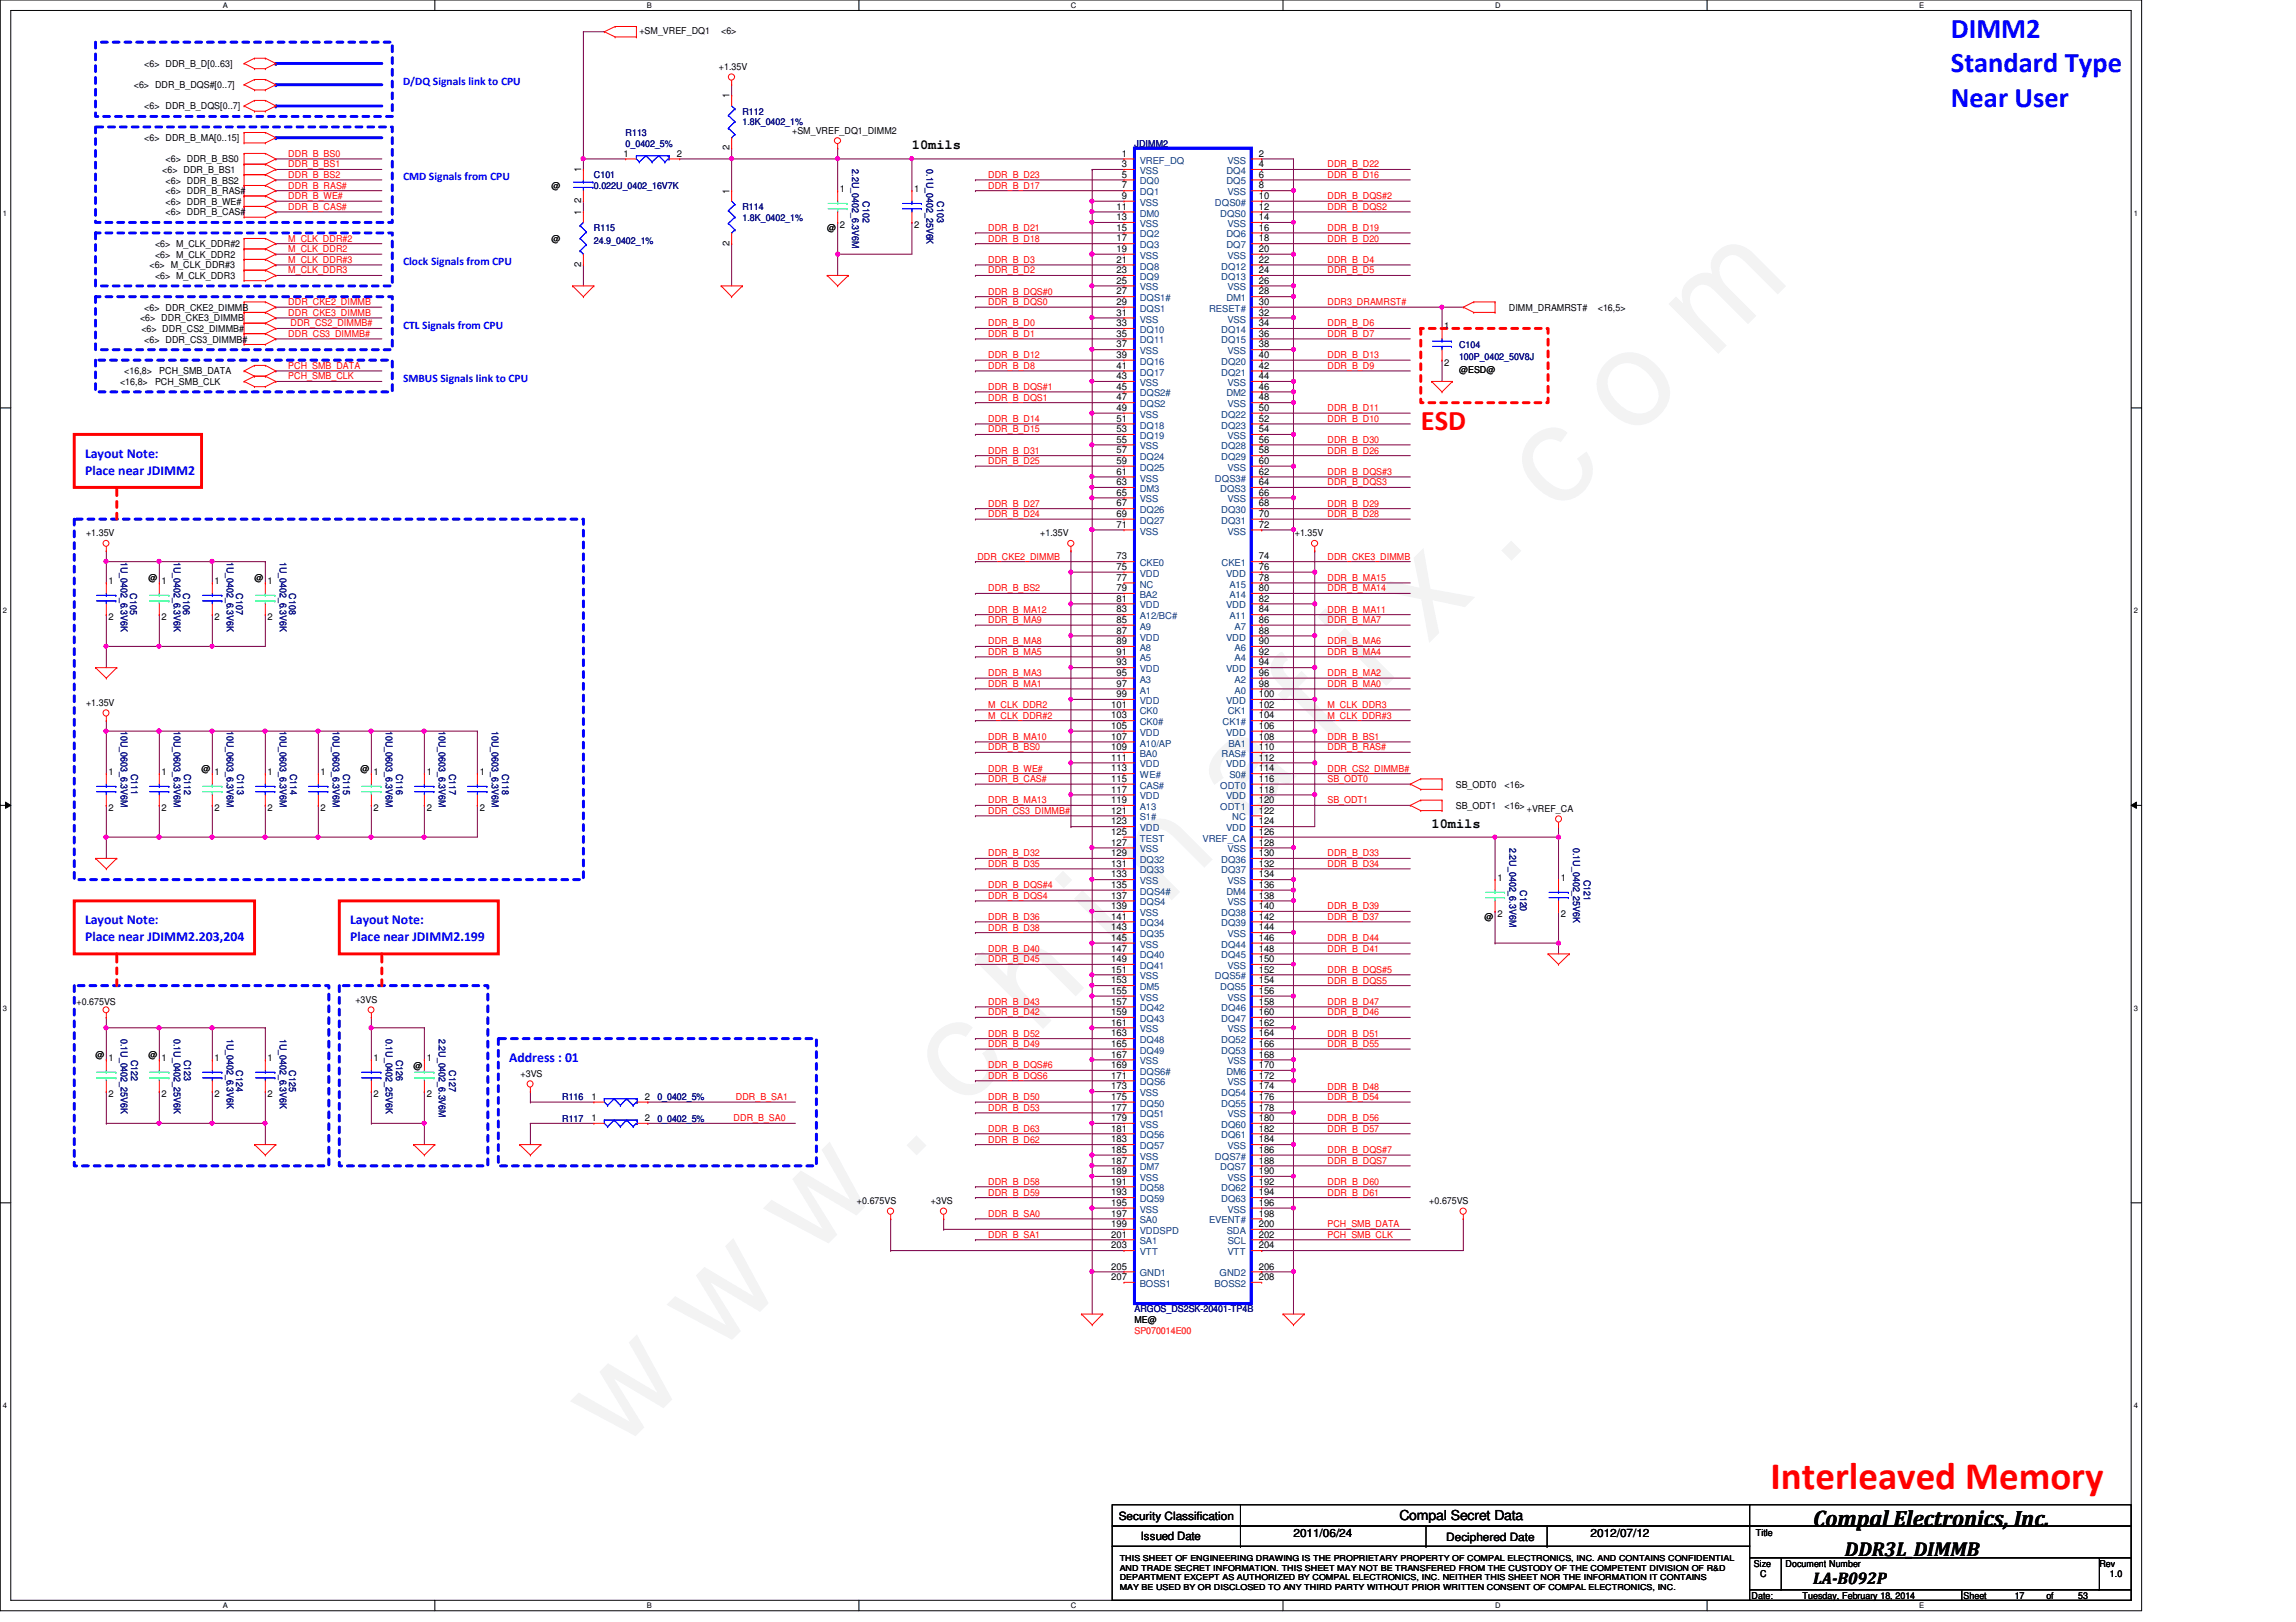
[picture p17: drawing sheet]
<svg xmlns="http://www.w3.org/2000/svg" width="297mm" height="210mm" viewBox="0 0 297 210" stroke-linecap="round" stroke-linejoin="round" font-family="sans-serif">
<defs><g id="words">
<text font-size="17.6" fill="#f0f" x="80.1" y="188" transform="rotate(-45 80.1 188)">w w w . c h i n a f i x . c o m</text>
<text font-size="5" fill="#f00" x="229.1" y="192.7">Interleaved Memory</text>
<g font-size="3.7" fill="#00f">
<text x="252.4" y="4.9">DIMM2</text>
<text x="252.4" y="9.4">Standard Type</text>
<text x="252.4" y="13.8">Near User</text>
</g>
<text font-size="3.7" fill="#f00" x="183.8" y="55.6">ESD</text>
<text font-size="2.9" x="234.6" y="197.5">Compal Electronics, Inc.</text>
<text font-size="2.6" x="238.7" y="201.3">DDR3L_DIMMB</text>
<text font-size="2.2" x="234.6" y="205">LA-B092P</text>
<g font-size="1.8">
<text x="118" y="19.3">10mils</text>
<text x="185.2" y="107.1">10mils</text>
<text x="181.1" y="196.8">Compal Secret Data</text>
</g>
<g font-size="1.8" fill="#00f">
<text x="11" y="59.3">Layout Note:</text>
<text x="11" y="61.4">Place near JDIMM2</text>
<text x="11" y="119.6">Layout Note:</text>
<text x="45.3" y="119.6">Layout Note:</text>
<text x="11" y="121.8">Place near JDIMM2.203,204</text>
<text x="45.3" y="121.8">Place near JDIMM2.199</text>
<text x="65.9" y="137.5">Address : 01</text>
</g>
<g font-size="1.5" fill="#00f">
<text x="52.2" y="11">D/DQ Signals link to CPU</text>
<text x="52.2" y="23.3">CMD Signals from CPU</text>
<text x="52.2" y="34.3">Clock Signals from CPU</text>
<text x="52.2" y="42.5">CTL Signals from CPU</text>
<text x="52.2" y="49.4">SMBUS Signals link to CPU</text>
</g>
<g font-size="1.5">
<text x="144.7" y="196.6">Security Classification</text>
<text x="147.6" y="199.3">Issued Date</text>
<text x="167.3" y="198.8">2011/06/24</text>
<text x="187.1" y="199.4">Deciphered Date</text>
<text x="205.8" y="198.8">2012/07/12</text>
</g>
<g font-size="1.2">
<text x="82.7" y="4.4">+SM_VREF_DQ1</text>
<text x="93.3" y="4.4">&lt;6&gt;</text>
<text x="17.3" y="11.4">&lt;6&gt; DDR_B_DQS#[0..7]</text>
<text x="18.7" y="8.7">&lt;6&gt; DDR_B_D[0..63]</text>
<text x="93" y="9.1">+1.35V</text>
<text x="18.7" y="14.1">&lt;6&gt; DDR_B_DQS[0..7]</text>
<text x="94.4" y="12.7" transform="rotate(-90 94.4 12.7)">1</text>
<text x="102.5" y="17.3">+SM_VREF_DQ1_DIMM2</text>
<text x="18.7" y="18.3">&lt;6&gt; DDR_B_MA[0..15]</text>
<text x="21" y="22.4">&lt;6&gt; DDR_B_BS1</text>
<text x="21.4" y="23.7">&lt;6&gt; DDR_B_BS2</text>
<text x="21.4" y="21">&lt;6&gt; DDR_B_BS0</text>
<text x="75.2" y="22.3" transform="rotate(-90 75.2 22.3)">1</text>
<text x="80.7" y="20.3">1</text>
<text x="87.5" y="20.3">2</text>
<text x="94.4" y="19.5" transform="rotate(-90 94.4 19.5)">2</text>
<text x="145.1" y="20.3">1</text>
<text x="145.1" y="21.6">3</text>
<text x="145.1" y="23">5</text>
<text x="162.9" y="20.3">2</text>
<text x="162.9" y="21.6">4</text>
<text x="162.9" y="23">6</text>
<text x="21.4" y="27.9">&lt;6&gt; DDR_B_CAS#</text>
<text x="21.4" y="26.5">&lt;6&gt; DDR_B_WE#</text>
<text x="21.4" y="25.1">&lt;6&gt; DDR_B_RAS#</text>
<text x="71.3" y="24.4">@</text>
<text x="75.2" y="27.8" transform="rotate(-90 75.2 27.8)">1</text>
<text x="75.2" y="26.3" transform="rotate(-90 75.2 26.3)">2</text>
<text x="94.4" y="25.1" transform="rotate(-90 94.4 25.1)">1</text>
<text x="107" y="29.9">@</text>
<text x="108.7" y="24.8">1</text>
<text x="108.7" y="29.5">2</text>
<text x="118.3" y="24.8">1</text>
<text x="118.3" y="29.5">2</text>
<text x="144.4" y="27.1">11</text>
<text x="144.4" y="28.5">13</text>
<text x="144.4" y="29.8">15</text>
<text x="145.1" y="24.4">7</text>
<text x="145.1" y="25.7">9</text>
<text x="162.9" y="24.4">8</text>
<text x="162.9" y="25.7">10</text>
<text x="162.9" y="27.1">12</text>
<text x="162.9" y="28.5">14</text>
<text x="162.9" y="29.8">16</text>
<text x="19.3" y="34.7">&lt;6&gt; M_CLK_DDR#3</text>
<text x="20.1" y="33.4">&lt;6&gt; M_CLK_DDR2</text>
<text x="20.1" y="32">&lt;6&gt; M_CLK_DDR#2</text>
<text x="71.3" y="31.3">@</text>
<text x="75.2" y="34.5" transform="rotate(-90 75.2 34.5)">2</text>
<text x="94.4" y="31.8" transform="rotate(-90 94.4 31.8)">2</text>
<text x="144.4" y="31.2">17</text>
<text x="144.4" y="32.6">19</text>
<text x="144.4" y="34">21</text>
<text x="144.4" y="35.3">23</text>
<text x="162.9" y="31.2">18</text>
<text x="162.9" y="32.6">20</text>
<text x="162.9" y="34">22</text>
<text x="162.9" y="35.3">24</text>
<text x="18.1" y="41.6">&lt;6&gt; DDR_CKE3_DIMMB</text>
<text x="18.7" y="40.2">&lt;6&gt; DDR_CKE2_DIMMB</text>
<text x="20.1" y="36.1">&lt;6&gt; M_CLK_DDR3</text>
<text x="144.4" y="36.7">25</text>
<text x="144.4" y="38.1">27</text>
<text x="144.4" y="39.5">29</text>
<text x="144.4" y="40.9">31</text>
<text x="162.9" y="36.7">26</text>
<text x="162.9" y="38.1">28</text>
<text x="162.9" y="39.5">30</text>
<text x="162.9" y="40.9">32</text>
<text x="195.2" y="40.2">DIMM_DRAMRST#</text>
<text x="206.7" y="40.2">&lt;16,5&gt;</text>
<text x="18.3" y="43">&lt;6&gt; DDR_CS2_DIMMB#</text>
<text x="18.7" y="44.3">&lt;6&gt; DDR_CS3_DIMMB#</text>
<text x="144.4" y="42.2">33</text>
<text x="144.4" y="43.6">35</text>
<text x="144.4" y="45">37</text>
<text x="144.4" y="46.3">39</text>
<text x="144.4" y="47.7">41</text>
<text x="162.9" y="42.2">34</text>
<text x="162.9" y="43.6">36</text>
<text x="162.9" y="45">38</text>
<text x="162.9" y="46.3">40</text>
<text x="162.9" y="47.7">42</text>
<text x="186.9" y="42.6">1</text>
<text x="186.9" y="47.4">2</text>
<text x="15.5" y="49.8">&lt;16,8&gt;</text>
<text x="16.1" y="48.4">&lt;16,8&gt;</text>
<text x="20.1" y="49.8">PCH_SMB_CLK</text>
<text x="20.6" y="48.4">PCH_SMB_DATA</text>
<text x="144.4" y="49.1">43</text>
<text x="144.4" y="50.4">45</text>
<text x="144.4" y="51.8">47</text>
<text x="144.4" y="53.2">49</text>
<text x="162.9" y="49.1">44</text>
<text x="162.9" y="50.4">46</text>
<text x="162.9" y="51.8">48</text>
<text x="162.9" y="53.2">50</text>
<text x="188.8" y="48.3">@ESD@</text>
<text x="144.4" y="54.6">51</text>
<text x="144.4" y="55.9">53</text>
<text x="144.4" y="57.3">55</text>
<text x="144.4" y="58.7">57</text>
<text x="162.9" y="54.6">52</text>
<text x="162.9" y="55.9">54</text>
<text x="162.9" y="57.3">56</text>
<text x="162.9" y="58.7">58</text>
<text x="144.4" y="60">59</text>
<text x="144.4" y="61.4">61</text>
<text x="144.4" y="62.8">63</text>
<text x="144.4" y="64.1">65</text>
<text x="144.4" y="65.5">67</text>
<text x="162.9" y="60">60</text>
<text x="162.9" y="61.4">62</text>
<text x="162.9" y="62.8">64</text>
<text x="162.9" y="64.1">66</text>
<text x="162.9" y="65.5">68</text>
<text x="11.1" y="69.4">+1.35V</text>
<text x="134.6" y="69.4">+1.35V</text>
<text x="144.4" y="66.9">69</text>
<text x="144.4" y="68.3">71</text>
<text x="162.9" y="66.9">70</text>
<text x="162.9" y="68.3">72</text>
<text x="167.5" y="69.4">+1.35V</text>
<text x="14.1" y="75.6">1</text>
<text x="19.2" y="75.2">@</text>
<text x="20.9" y="75.6">1</text>
<text x="27.8" y="75.6">1</text>
<text x="32.9" y="75.2">@</text>
<text x="34.6" y="75.6">1</text>
<text x="144.4" y="72.4">73</text>
<text x="144.4" y="73.7">75</text>
<text x="144.4" y="75.1">77</text>
<text x="144.4" y="76.5">79</text>
<text x="144.4" y="77.9">81</text>
<text x="162.9" y="72.4">74</text>
<text x="162.9" y="73.7">76</text>
<text x="162.9" y="75.1">78</text>
<text x="162.9" y="76.5">80</text>
<text x="162.9" y="77.9">82</text>
<text x="14.1" y="80.3">2</text>
<text x="20.9" y="80.3">2</text>
<text x="27.8" y="80.3">2</text>
<text x="34.6" y="80.3">2</text>
<text x="144.4" y="79.2">83</text>
<text x="144.4" y="80.6">85</text>
<text x="144.4" y="82">87</text>
<text x="144.4" y="83.4">89</text>
<text x="162.9" y="79.2">84</text>
<text x="162.9" y="80.6">86</text>
<text x="162.9" y="82">88</text>
<text x="162.9" y="83.4">90</text>
<text x="144.4" y="84.7">91</text>
<text x="144.4" y="86.1">93</text>
<text x="144.4" y="87.5">95</text>
<text x="144.4" y="88.9">97</text>
<text x="162.9" y="84.7">92</text>
<text x="162.9" y="86.1">94</text>
<text x="162.9" y="87.5">96</text>
<text x="162.9" y="88.9">98</text>
<text x="11.1" y="91.4">+1.35V</text>
<text x="143.8" y="91.6">101</text>
<text x="143.8" y="93">103</text>
<text x="143.8" y="94.3">105</text>
<text x="143.8" y="95.7">107</text>
<text x="144.4" y="90.2">99</text>
<text x="162.9" y="90.2">100</text>
<text x="162.9" y="91.6">102</text>
<text x="162.9" y="93">104</text>
<text x="162.9" y="94.3">106</text>
<text x="162.9" y="95.7">108</text>
<text x="14.1" y="100.2">1</text>
<text x="20.9" y="100.2">1</text>
<text x="26.1" y="99.9">@</text>
<text x="27.8" y="100.2">1</text>
<text x="34.6" y="100.2">1</text>
<text x="41.5" y="100.2">1</text>
<text x="46.6" y="99.9">@</text>
<text x="48.3" y="100.2">1</text>
<text x="55.2" y="100.2">1</text>
<text x="62.1" y="100.2">1</text>
<text x="143.8" y="97.1">109</text>
<text x="143.8" y="98.4">111</text>
<text x="143.8" y="99.8">113</text>
<text x="143.8" y="101.2">115</text>
<text x="162.9" y="97.1">110</text>
<text x="162.9" y="98.4">112</text>
<text x="162.9" y="99.8">114</text>
<text x="162.9" y="101.2">116</text>
<text x="188.3" y="101.9">SB_ODT0</text>
<text x="194.6" y="101.9">&lt;16&gt;</text>
<text x="14.1" y="105">2</text>
<text x="20.9" y="105">2</text>
<text x="27.8" y="105">2</text>
<text x="34.6" y="105">2</text>
<text x="41.5" y="105">2</text>
<text x="48.3" y="105">2</text>
<text x="55.2" y="105">2</text>
<text x="62.1" y="105">2</text>
<text x="143.8" y="102.6">117</text>
<text x="143.8" y="103.9">119</text>
<text x="143.8" y="105.3">121</text>
<text x="143.8" y="106.7">123</text>
<text x="162.9" y="102.6">118</text>
<text x="162.9" y="103.9">120</text>
<text x="162.9" y="105.3">122</text>
<text x="162.9" y="106.7">124</text>
<text x="188.3" y="104.7">SB_ODT1</text>
<text x="194.6" y="104.7">&lt;16&gt;</text>
<text x="197.5" y="105.1">+VREF_CA</text>
<text x="143.8" y="108">125</text>
<text x="143.8" y="109.4">127</text>
<text x="143.8" y="110.8">129</text>
<text x="143.8" y="112.1">131</text>
<text x="143.8" y="113.5">133</text>
<text x="162.9" y="108">126</text>
<text x="162.9" y="109.4">128</text>
<text x="162.9" y="110.8">130</text>
<text x="162.9" y="112.1">132</text>
<text x="162.9" y="113.5">134</text>
<text x="193.7" y="114">1</text>
<text x="201.9" y="114">1</text>
<text x="143.8" y="114.9">135</text>
<text x="143.8" y="116.3">137</text>
<text x="143.8" y="117.6">139</text>
<text x="143.8" y="119">141</text>
<text x="162.9" y="114.9">136</text>
<text x="162.9" y="116.3">138</text>
<text x="162.9" y="117.6">140</text>
<text x="162.9" y="119">142</text>
<text x="192.1" y="119.1">@</text>
<text x="193.7" y="118.7">2</text>
<text x="201.9" y="118.7">2</text>
<text x="143.8" y="120.4">143</text>
<text x="143.8" y="121.8">145</text>
<text x="143.8" y="123.1">147</text>
<text x="143.8" y="124.5">149</text>
<text x="143.8" y="125.9">151</text>
<text x="162.9" y="120.4">144</text>
<text x="162.9" y="121.8">146</text>
<text x="162.9" y="123.1">148</text>
<text x="162.9" y="124.5">150</text>
<text x="162.9" y="125.9">152</text>
<text x="9.9" y="130">+0.675VS</text>
<text x="46" y="129.8">+3VS</text>
<text x="143.8" y="127.3">153</text>
<text x="143.8" y="128.6">155</text>
<text x="143.8" y="130">157</text>
<text x="143.8" y="131.4">159</text>
<text x="162.9" y="127.3">154</text>
<text x="162.9" y="128.6">156</text>
<text x="162.9" y="130">158</text>
<text x="162.9" y="131.4">160</text>
<text x="12.4" y="136.9">@</text>
<text x="14.1" y="137.3">1</text>
<text x="19.2" y="136.9">@</text>
<text x="20.9" y="137.3">1</text>
<text x="27.8" y="137.3">1</text>
<text x="34.6" y="137.3">1</text>
<text x="48.3" y="137.3">1</text>
<text x="55.2" y="137.3">1</text>
<text x="143.8" y="132.7">161</text>
<text x="143.8" y="134.1">163</text>
<text x="143.8" y="135.5">165</text>
<text x="143.8" y="136.9">167</text>
<text x="162.9" y="132.7">162</text>
<text x="162.9" y="134.1">164</text>
<text x="162.9" y="135.5">166</text>
<text x="162.9" y="136.9">168</text>
<text x="14.1" y="142">2</text>
<text x="20.9" y="142">2</text>
<text x="27.8" y="142">2</text>
<text x="34.6" y="142">2</text>
<text x="48.3" y="142">2</text>
<text x="53.5" y="138.3">@</text>
<text x="55.2" y="142">2</text>
<text x="67.3" y="139.4">+3VS</text>
<text x="76.5" y="142.3">1</text>
<text x="83.4" y="142.3">2</text>
<text x="143.8" y="138.2">169</text>
<text x="143.8" y="139.6">171</text>
<text x="143.8" y="141">173</text>
<text x="143.8" y="142.3">175</text>
<text x="143.8" y="143.7">177</text>
<text x="162.9" y="138.2">170</text>
<text x="162.9" y="139.6">172</text>
<text x="162.9" y="141">174</text>
<text x="162.9" y="142.3">176</text>
<text x="162.9" y="143.7">178</text>
<text x="76.5" y="145.1">1</text>
<text x="83.4" y="145.1">2</text>
<text x="143.8" y="145.1">179</text>
<text x="143.8" y="146.4">181</text>
<text x="143.8" y="147.8">183</text>
<text x="143.8" y="149.2">185</text>
<text x="162.9" y="145.1">180</text>
<text x="162.9" y="146.4">182</text>
<text x="162.9" y="147.8">184</text>
<text x="162.9" y="149.2">186</text>
<text x="110.9" y="155.8">+0.675VS</text>
<text x="120.4" y="155.8">+3VS</text>
<text x="143.8" y="150.6">187</text>
<text x="143.8" y="151.9">189</text>
<text x="143.8" y="153.3">191</text>
<text x="143.8" y="154.7">193</text>
<text x="162.9" y="150.6">188</text>
<text x="162.9" y="151.9">190</text>
<text x="162.9" y="153.3">192</text>
<text x="162.9" y="154.7">194</text>
<text x="184.9" y="155.8">+0.675VS</text>
<text x="143.8" y="156">195</text>
<text x="143.8" y="157.4">197</text>
<text x="143.8" y="158.8">199</text>
<text x="143.8" y="160.1">201</text>
<text x="143.8" y="161.5">203</text>
<text x="162.9" y="156">196</text>
<text x="162.9" y="157.4">198</text>
<text x="162.9" y="158.8">200</text>
<text x="162.9" y="160.1">202</text>
<text x="162.9" y="161.5">204</text>
<text x="143.8" y="164.3">205</text>
<text x="143.8" y="165.7">207</text>
<text x="162.9" y="164.3">206</text>
<text x="162.9" y="165.7">208</text>
<text x="146.8" y="171.2">ME@</text>
<text x="226.9" y="202.7">Size</text>
<text x="227.2" y="198.8">Title</text>
<text x="231" y="202.7">Document Number</text>
<text x="271.6" y="202.7">Rev</text>
<text x="226.6" y="206.9">Date:</text>
<text x="227.7" y="204.1">C</text>
<text x="233.2" y="206.9">Tuesday, February 18, 2014</text>
<text x="254" y="206.9">Sheet</text>
<text x="260.6" y="206.9">17</text>
<text x="264.7" y="206.9">of</text>
<text x="268.9" y="206.9">53</text>
<text x="273" y="204.1">1.0</text>
</g>
<g font-size="1.2" fill="#000080">
<text x="80.9" y="17.6">R113</text>
<text x="96.1" y="14.9">R112</text>
<text x="96.1" y="16.2">1.8K_0402_1%</text>
<text x="76.8" y="23.1">C101</text>
<text x="80.9" y="19">0_0402_5%</text>
<text x="110.2" y="21.9" transform="rotate(90 110.2 21.9)">2.2U_0402_6.3V6M</text>
<text x="119.8" y="21.9" transform="rotate(90 119.8 21.9)">0.1U_0402_25V6K</text>
<text x="146.8" y="19">JDIMM2</text>
<text x="76.8" y="24.4">0.022U_0402_16V7K</text>
<text x="76.8" y="29.9">R115</text>
<text x="96.1" y="27.2">R114</text>
<text x="96.1" y="28.6">1.8K_0402_1%</text>
<text x="111.6" y="26" transform="rotate(90 111.6 26)">C102</text>
<text x="121.2" y="26" transform="rotate(90 121.2 26)">C103</text>
<text x="76.8" y="31.6">24.9_0402_1%</text>
<text x="188.8" y="45">C104</text>
<text x="188.8" y="46.7">100P_0402_50V8J</text>
<text x="15.6" y="72.7" transform="rotate(90 15.6 72.7)">1U_0402_6.3V6K</text>
<text x="16.8" y="76.8" transform="rotate(90 16.8 76.8)">C105</text>
<text x="22.5" y="72.7" transform="rotate(90 22.5 72.7)">1U_0402_6.3V6K</text>
<text x="23.7" y="76.8" transform="rotate(90 23.7 76.8)">C106</text>
<text x="29.3" y="72.7" transform="rotate(90 29.3 72.7)">1U_0402_6.3V6K</text>
<text x="30.6" y="76.8" transform="rotate(90 30.6 76.8)">C107</text>
<text x="36.2" y="72.7" transform="rotate(90 36.2 72.7)">1U_0402_6.3V6K</text>
<text x="37.4" y="76.8" transform="rotate(90 37.4 76.8)">C108</text>
<text x="15.6" y="94.6" transform="rotate(90 15.6 94.6)">10U_0603_6.3V6M</text>
<text x="22.5" y="94.6" transform="rotate(90 22.5 94.6)">10U_0603_6.3V6M</text>
<text x="29.3" y="94.6" transform="rotate(90 29.3 94.6)">10U_0603_6.3V6M</text>
<text x="36.2" y="94.6" transform="rotate(90 36.2 94.6)">10U_0603_6.3V6M</text>
<text x="43" y="94.6" transform="rotate(90 43 94.6)">10U_0603_6.3V6M</text>
<text x="49.9" y="94.6" transform="rotate(90 49.9 94.6)">10U_0603_6.3V6M</text>
<text x="56.8" y="94.6" transform="rotate(90 56.8 94.6)">10U_0603_6.3V6M</text>
<text x="63.6" y="94.6" transform="rotate(90 63.6 94.6)">10U_0603_6.3V6M</text>
<text x="17" y="100.1" transform="rotate(90 17 100.1)">C111</text>
<text x="23.8" y="100.1" transform="rotate(90 23.8 100.1)">C112</text>
<text x="30.7" y="100.1" transform="rotate(90 30.7 100.1)">C113</text>
<text x="37.5" y="100.1" transform="rotate(90 37.5 100.1)">C114</text>
<text x="44.4" y="100.1" transform="rotate(90 44.4 100.1)">C115</text>
<text x="51.3" y="100.1" transform="rotate(90 51.3 100.1)">C116</text>
<text x="58.1" y="100.1" transform="rotate(90 58.1 100.1)">C117</text>
<text x="65" y="100.1" transform="rotate(90 65 100.1)">C118</text>
<text x="195.3" y="109.7" transform="rotate(90 195.3 109.7)">2.2U_0402_6.3V6M</text>
<text x="203.5" y="109.7" transform="rotate(90 203.5 109.7)">0.1U_0402_25V6K</text>
<text x="204.9" y="113.8" transform="rotate(90 204.9 113.8)">C121</text>
<text x="196.7" y="115.2" transform="rotate(90 196.7 115.2)">C120</text>
<text x="15.6" y="134.4" transform="rotate(90 15.6 134.4)">0.1U_0402_25V6K</text>
<text x="17" y="137.2" transform="rotate(90 17 137.2)">C122</text>
<text x="22.5" y="134.4" transform="rotate(90 22.5 134.4)">0.1U_0402_25V6K</text>
<text x="23.8" y="137.2" transform="rotate(90 23.8 137.2)">C123</text>
<text x="29.3" y="134.4" transform="rotate(90 29.3 134.4)">1U_0402_6.3V6K</text>
<text x="36.2" y="134.4" transform="rotate(90 36.2 134.4)">1U_0402_6.3V6K</text>
<text x="49.9" y="134.4" transform="rotate(90 49.9 134.4)">0.1U_0402_25V6K</text>
<text x="51.3" y="137.2" transform="rotate(90 51.3 137.2)">C126</text>
<text x="56.8" y="134.4" transform="rotate(90 56.8 134.4)">2.2U_0402_6.3V6M</text>
<text x="30.6" y="138.5" transform="rotate(90 30.6 138.5)">C124</text>
<text x="37.4" y="138.5" transform="rotate(90 37.4 138.5)">C125</text>
<text x="58.1" y="138.5" transform="rotate(90 58.1 138.5)">C127</text>
<text x="72.7" y="142.4">R116</text>
<text x="85" y="142.4">0_0402_5%</text>
<text x="72.7" y="145.2">R117</text>
<text x="85" y="145.2">0_0402_5%</text>
<text x="146.8" y="169.8">ARGOS_DS2SK-20401-TP4B</text>
</g>
<g font-size="1.2" fill="#f00">
<text x="37.3" y="23">DDR_B_BS2</text>
<text x="37.3" y="20.3">DDR_B_BS0</text>
<text x="37.3" y="21.7">DDR_B_BS1</text>
<text x="127.8" y="23">DDR_B_D23</text>
<text x="171.7" y="23">DDR_B_D16</text>
<text x="171.7" y="21.7">DDR_B_D22</text>
<text x="37.3" y="25.8">DDR_B_WE#</text>
<text x="37.3" y="27.2">DDR_B_CAS#</text>
<text x="37.3" y="24.4">DDR_B_RAS#</text>
<text x="127.8" y="24.4">DDR_B_D17</text>
<text x="127.8" y="29.9">DDR_B_D21</text>
<text x="171.7" y="29.9">DDR_B_D19</text>
<text x="171.7" y="25.8">DDR_B_DQS#2</text>
<text x="171.7" y="27.2">DDR_B_DQS2</text>
<text x="37.3" y="32.6">M_CLK_DDR2</text>
<text x="37.3" y="31.3">M_CLK_DDR#2</text>
<text x="37.3" y="35.4">M_CLK_DDR3</text>
<text x="37.3" y="34">M_CLK_DDR#3</text>
<text x="127.8" y="35.4">DDR_B_D2</text>
<text x="127.8" y="34">DDR_B_D3</text>
<text x="127.8" y="31.3">DDR_B_D18</text>
<text x="171.7" y="35.4">DDR_B_D5</text>
<text x="171.7" y="34">DDR_B_D4</text>
<text x="171.7" y="31.3">DDR_B_D20</text>
<text x="37.3" y="39.5">DDR_CKE2_DIMMB</text>
<text x="37.3" y="40.9">DDR_CKE3_DIMMB</text>
<text x="127.8" y="38.1">DDR_B_DQS#0</text>
<text x="127.8" y="39.5">DDR_B_DQS0</text>
<text x="171.7" y="39.5">DDR3_DRAMRST#</text>
<text x="37.3" y="43.6">DDR_CS3_DIMMB#</text>
<text x="37.3" y="47.8">PCH_SMB_DATA</text>
<text x="37.6" y="42.2">DDR_CS2_DIMMB#</text>
<text x="127.8" y="42.2">DDR_B_D0</text>
<text x="127.8" y="43.6">DDR_B_D1</text>
<text x="127.8" y="47.8">DDR_B_D8</text>
<text x="127.8" y="46.4">DDR_B_D12</text>
<text x="171.7" y="46.4">DDR_B_D13</text>
<text x="171.7" y="42.2">DDR_B_D6</text>
<text x="171.7" y="43.6">DDR_B_D7</text>
<text x="171.7" y="47.8">DDR_B_D9</text>
<text x="37.3" y="49.1">PCH_SMB_CLK</text>
<text x="127.8" y="50.5">DDR_B_DQS#1</text>
<text x="127.8" y="51.9">DDR_B_DQS1</text>
<text x="171.7" y="53.2">DDR_B_D11</text>
<text x="127.8" y="58.7">DDR_B_D31</text>
<text x="127.8" y="56">DDR_B_D15</text>
<text x="127.8" y="54.6">DDR_B_D14</text>
<text x="171.7" y="57.3">DDR_B_D30</text>
<text x="171.7" y="58.7">DDR_B_D26</text>
<text x="171.7" y="54.6">DDR_B_D10</text>
<text x="127.8" y="60.1">DDR_B_D25</text>
<text x="127.8" y="65.6">DDR_B_D27</text>
<text x="171.7" y="62.8">DDR_B_DQS3</text>
<text x="171.7" y="65.6">DDR_B_D29</text>
<text x="171.7" y="61.5">DDR_B_DQS#3</text>
<text x="127.8" y="66.9">DDR_B_D24</text>
<text x="171.7" y="66.9">DDR_B_D28</text>
<text x="126.4" y="72.4">DDR_CKE2_DIMMB</text>
<text x="127.8" y="76.5">DDR_B_BS2</text>
<text x="171.7" y="72.4">DDR_CKE3_DIMMB</text>
<text x="171.7" y="76.5">DDR_B_MA14</text>
<text x="171.7" y="75.2">DDR_B_MA15</text>
<text x="127.8" y="79.3">DDR_B_MA12</text>
<text x="127.8" y="80.6">DDR_B_MA9</text>
<text x="127.8" y="83.4">DDR_B_MA8</text>
<text x="171.7" y="80.6">DDR_B_MA7</text>
<text x="171.7" y="79.3">DDR_B_MA11</text>
<text x="171.7" y="83.4">DDR_B_MA6</text>
<text x="127.8" y="84.8">DDR_B_MA5</text>
<text x="127.8" y="87.5">DDR_B_MA3</text>
<text x="127.8" y="88.9">DDR_B_MA1</text>
<text x="171.7" y="84.8">DDR_B_MA4</text>
<text x="171.7" y="87.5">DDR_B_MA2</text>
<text x="171.7" y="88.9">DDR_B_MA0</text>
<text x="127.8" y="91.6">M_CLK_DDR2</text>
<text x="127.8" y="93">M_CLK_DDR#2</text>
<text x="127.8" y="95.8">DDR_B_MA10</text>
<text x="171.7" y="91.6">M_CLK_DDR3</text>
<text x="171.7" y="93">M_CLK_DDR#3</text>
<text x="171.7" y="95.8">DDR_B_BS1</text>
<text x="127.8" y="97.1">DDR_B_BS0</text>
<text x="127.8" y="99.9">DDR_B_WE#</text>
<text x="127.8" y="101.2">DDR_B_CAS#</text>
<text x="171.7" y="97.1">DDR_B_RAS#</text>
<text x="171.7" y="101.2">SB_ODT0</text>
<text x="171.7" y="99.9">DDR_CS2_DIMMB#</text>
<text x="127.8" y="104">DDR_B_MA13</text>
<text x="127.8" y="105.3">DDR_CS3_DIMMB#</text>
<text x="171.7" y="104">SB_ODT1</text>
<text x="127.8" y="112.2">DDR_B_D35</text>
<text x="127.8" y="110.8">DDR_B_D32</text>
<text x="171.7" y="112.2">DDR_B_D34</text>
<text x="171.7" y="110.8">DDR_B_D33</text>
<text x="127.8" y="116.3">DDR_B_DQS4</text>
<text x="127.8" y="114.9">DDR_B_DQS#4</text>
<text x="127.8" y="119">DDR_B_D36</text>
<text x="171.7" y="119">DDR_B_D37</text>
<text x="171.7" y="117.7">DDR_B_D39</text>
<text x="127.8" y="120.4">DDR_B_D38</text>
<text x="127.8" y="124.5">DDR_B_D45</text>
<text x="127.8" y="123.2">DDR_B_D40</text>
<text x="171.7" y="125.9">DDR_B_DQS#5</text>
<text x="171.7" y="121.8">DDR_B_D44</text>
<text x="171.7" y="123.2">DDR_B_D41</text>
<text x="127.8" y="131.4">DDR_B_D42</text>
<text x="127.8" y="130">DDR_B_D43</text>
<text x="171.7" y="127.3">DDR_B_DQS5</text>
<text x="171.7" y="130">DDR_B_D47</text>
<text x="171.7" y="131.4">DDR_B_D46</text>
<text x="127.8" y="134.2">DDR_B_D52</text>
<text x="127.8" y="135.5">DDR_B_D49</text>
<text x="171.7" y="134.2">DDR_B_D51</text>
<text x="171.7" y="135.5">DDR_B_D55</text>
<text x="95.2" y="142.4">DDR_B_SA1</text>
<text x="127.8" y="138.3">DDR_B_DQS#6</text>
<text x="127.8" y="143.8">DDR_B_D53</text>
<text x="127.8" y="142.4">DDR_B_D50</text>
<text x="127.8" y="139.6">DDR_B_DQS6</text>
<text x="171.7" y="142.4">DDR_B_D54</text>
<text x="171.7" y="141">DDR_B_D48</text>
<text x="94.9" y="145.1">DDR_B_SA0</text>
<text x="127.8" y="147.9">DDR_B_D62</text>
<text x="127.8" y="146.5">DDR_B_D63</text>
<text x="171.7" y="149.2">DDR_B_DQS#7</text>
<text x="171.7" y="145.1">DDR_B_D56</text>
<text x="171.7" y="146.5">DDR_B_D57</text>
<text x="127.8" y="153.3">DDR_B_D58</text>
<text x="127.8" y="154.7">DDR_B_D59</text>
<text x="171.7" y="150.6">DDR_B_DQS7</text>
<text x="171.7" y="153.3">DDR_B_D60</text>
<text x="171.7" y="154.7">DDR_B_D61</text>
<text x="127.8" y="160.2">DDR_B_SA1</text>
<text x="127.8" y="157.5">DDR_B_SA0</text>
<text x="171.7" y="158.8">PCH_SMB_DATA</text>
<text x="171.7" y="160.2">PCH_SMB_CLK</text>
</g>
<g font-size="1.2" fill="#004080">
<text x="147.4" y="21.2">VREF_DQ</text>
<text x="147.4" y="22.5">VSS</text>
<text x="147.4" y="23.9">DQ0</text>
<text x="158.7" y="22.5">DQ4</text>
<text x="158.7" y="23.9">DQ5</text>
<text x="158.8" y="21.2">VSS</text>
<text x="147.4" y="25.3">DQ1</text>
<text x="147.4" y="26.6">VSS</text>
<text x="147.4" y="28">DM0</text>
<text x="147.4" y="29.4">VSS</text>
<text x="157.2" y="26.6">DQS0#</text>
<text x="157.9" y="28">DQS0</text>
<text x="158.8" y="25.3">VSS</text>
<text x="158.8" y="29.4">VSS</text>
<text x="147.4" y="30.7">DQ2</text>
<text x="147.4" y="32.1">DQ3</text>
<text x="147.4" y="33.5">VSS</text>
<text x="147.4" y="34.9">DQ8</text>
<text x="158" y="34.9">DQ12</text>
<text x="158.7" y="30.7">DQ6</text>
<text x="158.7" y="32.1">DQ7</text>
<text x="158.8" y="33.5">VSS</text>
<text x="147.4" y="36.2">DQ9</text>
<text x="147.4" y="37.6">VSS</text>
<text x="147.4" y="39">DQS1#</text>
<text x="147.4" y="40.3">DQS1</text>
<text x="147.4" y="41.7">VSS</text>
<text x="156.4" y="40.3">RESET#</text>
<text x="158" y="36.2">DQ13</text>
<text x="158.7" y="39">DM1</text>
<text x="158.8" y="37.6">VSS</text>
<text x="158.8" y="41.7">VSS</text>
<text x="147.4" y="43.1">DQ10</text>
<text x="147.4" y="44.5">DQ11</text>
<text x="147.4" y="45.8">VSS</text>
<text x="147.4" y="47.2">DQ16</text>
<text x="158" y="43.1">DQ14</text>
<text x="158" y="44.5">DQ15</text>
<text x="158" y="47.2">DQ20</text>
<text x="158.8" y="45.8">VSS</text>
<text x="147.4" y="48.6">DQ17</text>
<text x="147.4" y="50">VSS</text>
<text x="147.4" y="51.3">DQS2#</text>
<text x="147.4" y="52.7">DQS2</text>
<text x="158" y="48.6">DQ21</text>
<text x="158.7" y="51.3">DM2</text>
<text x="158.8" y="50">VSS</text>
<text x="158.8" y="52.7">VSS</text>
<text x="147.4" y="54.1">VSS</text>
<text x="147.4" y="55.5">DQ18</text>
<text x="147.4" y="56.8">DQ19</text>
<text x="147.4" y="58.2">VSS</text>
<text x="147.4" y="59.6">DQ24</text>
<text x="158" y="54.1">DQ22</text>
<text x="158" y="55.5">DQ23</text>
<text x="158" y="58.2">DQ28</text>
<text x="158" y="59.6">DQ29</text>
<text x="158.8" y="56.8">VSS</text>
<text x="147.4" y="60.9">DQ25</text>
<text x="147.4" y="62.3">VSS</text>
<text x="147.4" y="63.7">DM3</text>
<text x="147.4" y="65">VSS</text>
<text x="157.2" y="62.3">DQS3#</text>
<text x="157.9" y="63.7">DQS3</text>
<text x="158.8" y="60.9">VSS</text>
<text x="158.8" y="65">VSS</text>
<text x="147.4" y="66.4">DQ26</text>
<text x="147.4" y="67.8">DQ27</text>
<text x="147.4" y="69.2">VSS</text>
<text x="158" y="66.4">DQ30</text>
<text x="158" y="67.8">DQ31</text>
<text x="158.8" y="69.2">VSS</text>
<text x="147.4" y="73.3">CKE0</text>
<text x="147.4" y="74.6">VDD</text>
<text x="147.4" y="76">NC</text>
<text x="147.4" y="77.4">BA2</text>
<text x="158" y="73.3">CKE1</text>
<text x="158.6" y="74.6">VDD</text>
<text x="159" y="76">A15</text>
<text x="159" y="77.4">A14</text>
<text x="147.4" y="78.7">VDD</text>
<text x="147.4" y="80.1">A12/BC#</text>
<text x="147.4" y="81.5">A9</text>
<text x="147.4" y="82.9">VDD</text>
<text x="158.6" y="78.7">VDD</text>
<text x="158.6" y="82.9">VDD</text>
<text x="159" y="80.1">A11</text>
<text x="159.7" y="81.5">A7</text>
<text x="147.4" y="84.2">A8</text>
<text x="147.4" y="85.6">A5</text>
<text x="147.4" y="87">VDD</text>
<text x="147.4" y="88.3">A3</text>
<text x="147.4" y="89.7">A1</text>
<text x="158.6" y="87">VDD</text>
<text x="159.7" y="84.2">A6</text>
<text x="159.7" y="85.6">A4</text>
<text x="159.7" y="88.3">A2</text>
<text x="159.7" y="89.7">A0</text>
<text x="147.4" y="91.1">VDD</text>
<text x="147.4" y="92.5">CK0</text>
<text x="147.4" y="93.9">CK0#</text>
<text x="147.4" y="95.2">VDD</text>
<text x="158.2" y="93.9">CK1#</text>
<text x="158.6" y="91.1">VDD</text>
<text x="158.6" y="95.2">VDD</text>
<text x="158.8" y="92.5">CK1</text>
<text x="147.4" y="96.6">A10/AP</text>
<text x="147.4" y="98">BA0</text>
<text x="147.4" y="99.3">VDD</text>
<text x="147.4" y="100.7">WE#</text>
<text x="158" y="98">RAS#</text>
<text x="158.6" y="99.3">VDD</text>
<text x="158.9" y="96.6">BA1</text>
<text x="159" y="100.7">S0#</text>
<text x="147.4" y="102.1">CAS#</text>
<text x="147.4" y="103.5">VDD</text>
<text x="147.4" y="104.8">A13</text>
<text x="147.4" y="106.2">S1#</text>
<text x="147.4" y="107.6">VDD</text>
<text x="157.9" y="102.1">ODT0</text>
<text x="157.9" y="104.8">ODT1</text>
<text x="158.6" y="103.5">VDD</text>
<text x="158.6" y="107.6">VDD</text>
<text x="159.4" y="106.2">NC</text>
<text x="147.4" y="108.9">TEST</text>
<text x="147.4" y="110.3">VSS</text>
<text x="147.4" y="111.7">DQ32</text>
<text x="147.4" y="113">DQ33</text>
<text x="155.6" y="108.9">VREF_CA</text>
<text x="158" y="111.7">DQ36</text>
<text x="158" y="113">DQ37</text>
<text x="158.8" y="110.3">VSS</text>
<text x="147.4" y="114.4">VSS</text>
<text x="147.4" y="115.8">DQS4#</text>
<text x="147.4" y="117.2">DQS4</text>
<text x="147.4" y="118.5">VSS</text>
<text x="147.4" y="119.9">DQ34</text>
<text x="158" y="118.5">DQ38</text>
<text x="158" y="119.9">DQ39</text>
<text x="158.7" y="115.8">DM4</text>
<text x="158.8" y="114.4">VSS</text>
<text x="158.8" y="117.2">VSS</text>
<text x="147.4" y="121.3">DQ35</text>
<text x="147.4" y="122.6">VSS</text>
<text x="147.4" y="124">DQ40</text>
<text x="147.4" y="125.4">DQ41</text>
<text x="158" y="122.6">DQ44</text>
<text x="158" y="124">DQ45</text>
<text x="158.8" y="121.3">VSS</text>
<text x="158.8" y="125.4">VSS</text>
<text x="147.4" y="126.7">VSS</text>
<text x="147.4" y="128.1">DM5</text>
<text x="147.4" y="129.5">VSS</text>
<text x="147.4" y="130.9">DQ42</text>
<text x="157.2" y="126.7">DQS5#</text>
<text x="157.9" y="128.1">DQS5</text>
<text x="158" y="130.9">DQ46</text>
<text x="158.8" y="129.5">VSS</text>
<text x="147.4" y="132.2">DQ43</text>
<text x="147.4" y="133.6">VSS</text>
<text x="147.4" y="135">DQ48</text>
<text x="147.4" y="136.4">DQ49</text>
<text x="147.4" y="137.8">VSS</text>
<text x="158" y="132.2">DQ47</text>
<text x="158" y="135">DQ52</text>
<text x="158" y="136.4">DQ53</text>
<text x="158.8" y="133.6">VSS</text>
<text x="158.8" y="137.8">VSS</text>
<text x="147.4" y="139.1">DQS6#</text>
<text x="147.4" y="140.5">DQS6</text>
<text x="147.4" y="141.9">VSS</text>
<text x="147.4" y="143.2">DQ50</text>
<text x="158" y="141.9">DQ54</text>
<text x="158" y="143.2">DQ55</text>
<text x="158.7" y="139.1">DM6</text>
<text x="158.8" y="140.5">VSS</text>
<text x="147.4" y="144.6">DQ51</text>
<text x="147.4" y="146">VSS</text>
<text x="147.4" y="147.3">DQ56</text>
<text x="147.4" y="148.7">DQ57</text>
<text x="158" y="146">DQ60</text>
<text x="158" y="147.3">DQ61</text>
<text x="158.8" y="144.6">VSS</text>
<text x="158.8" y="148.7">VSS</text>
<text x="147.4" y="150.1">VSS</text>
<text x="147.4" y="151.5">DM7</text>
<text x="147.4" y="152.8">VSS</text>
<text x="147.4" y="154.2">DQ58</text>
<text x="147.4" y="155.6">DQ59</text>
<text x="157.2" y="150.1">DQS7#</text>
<text x="157.9" y="151.5">DQS7</text>
<text x="158" y="154.2">DQ62</text>
<text x="158" y="155.6">DQ63</text>
<text x="158.8" y="152.8">VSS</text>
<text x="147.4" y="156.9">VSS</text>
<text x="147.4" y="158.3">SA0</text>
<text x="147.4" y="159.7">VDDSPD</text>
<text x="147.4" y="161">SA1</text>
<text x="156.4" y="158.3">EVENT#</text>
<text x="158.7" y="159.7">SDA</text>
<text x="158.8" y="156.9">VSS</text>
<text x="158.8" y="161">SCL</text>
<text x="147.4" y="162.4">VTT</text>
<text x="147.4" y="165.2">GND1</text>
<text x="147.4" y="166.5">BOSS1</text>
<text x="157.1" y="166.5">BOSS2</text>
<text x="157.8" y="165.2">GND2</text>
<text x="158.8" y="162.4">VTT</text>
</g>
<text font-size="1.2" fill="#ff8000" x="146.8" y="172.6">SP070014E00</text>
<g font-size="1.1">
<text x="144.9" y="203.2">AND TRADE SECRET INFORMATION. THIS SHEET MAY NOT BE TRANSFERED FROM THE CUSTODY OF THE COMPETENT DIVISION OF R&amp;D</text>
<text x="144.9" y="202">THIS SHEET OF ENGINEERING DRAWING IS THE PROPRIETARY PROPERTY OF COMPAL ELECTRONICS, INC. AND CONTAINS CONFIDENTIAL</text>
<text x="144.9" y="204.5">DEPARTMENT EXCEPT AS AUTHORIZED BY COMPAL ELECTRONICS, INC. NEITHER THIS SHEET NOR THE INFORMATION IT CONTAINS</text>
<text x="144.9" y="205.7">MAY BE USED BY OR DISCLOSED TO ANY THIRD PARTY WITHOUT PRIOR WRITTEN CONSENT OF COMPAL ELECTRONICS, INC.</text>
</g>
<g font-size="1">
<text x="28.8" y="1">A</text>
<text x="83.7" y="1">B</text>
<text x="138.6" y="1">C</text>
<text x="193.4" y="1">D</text>
<text x="248.3" y="1">E</text>
<text x=".4" y="27.9">1</text>
<text x="276.1" y="27.9">1</text>
<text x=".4" y="79.4">2</text>
<text x="276.1" y="79.4">2</text>
<text x=".4" y="130.8">3</text>
<text x="276.1" y="130.8">3</text>
<text x=".4" y="182.2">4</text>
<text x="276.1" y="182.2">4</text>
<text x="28.8" y="208.1">A</text>
<text x="83.7" y="208.1">B</text>
<text x="138.6" y="208.1">C</text>
<text x="193.4" y="208.1">D</text>
<text x="248.3" y="208.1">E</text>
</g>
</g></defs>
<path d="M0 0h277.1v208.4h-277.1zM1.4 1.4h274.3v205.7h-274.3z" fill="none" stroke="#000" stroke-width=".13"/>
<g fill="#fff">
<path d="M28.8 .1h.7v1.1h-.7z"/>
<path d="M28.8 207.2h.7v1.1h-.7z"/>
</g>
<path d="M56.3 0v1.4M56.3 207.1v1.3" fill="none" stroke="#000" stroke-width=".13"/>
<g fill="#fff">
<path d="M83.7 .1h.6v1.1h-.6z"/>
<path d="M83.7 207.2h.6v1.1h-.6z"/>
</g>
<path d="M111.1 0v1.4M111.1 207.1v1.3" fill="none" stroke="#000" stroke-width=".13"/>
<g fill="#fff">
<path d="M138.6 .1h.7v1.1h-.7z"/>
<path d="M138.6 207.2h.7v1.1h-.7z"/>
</g>
<path d="M166 0v1.4M166 207.1v1.3" fill="none" stroke="#000" stroke-width=".13"/>
<g fill="#fff">
<path d="M193.4 .1h.7v1.1h-.7z"/>
<path d="M193.4 207.2h.7v1.1h-.7z"/>
</g>
<path d="M220.8 0v1.4M220.8 207.1v1.3" fill="none" stroke="#000" stroke-width=".13"/>
<g fill="#fff">
<path d="M248.3 .1h.6v1.1h-.6z"/>
<path d="M248.3 207.2h.6v1.1h-.6z"/>
<path d="M.4 27.1h.5v1.1h-.5z"/>
<path d="M276.1 27.1h.5v1.1h-.5z"/>
<path d="M.4 78.5h.5v1.1h-.5z"/>
<path d="M276.1 78.5h.5v1.1h-.5z"/>
</g>
<path d="M0 52.8h1.4M275.7 52.8h1.4" fill="none" stroke="#000" stroke-width=".13"/>
<g fill="#fff">
<path d="M.4 129.9h.5v1.1h-.5z"/>
<path d="M276.1 129.9h.5v1.1h-.5z"/>
</g>
<path d="M0 104.2h1.4M.7 103.8l.7 .4-.7 .4zM275.7 104.2l.7-.4v.8zM275.7 104.2h1.4" fill="none" stroke="#000" stroke-width=".13"/>
<path d="M.7 103.8l.7 .4-.7 .4zM275.7 104.2l.7-.4v.8z" fill="#000"/>
<g fill="#fff">
<path d="M.4 181.4h.5v1.1h-.5z"/>
<path d="M276.1 181.4h.5v1.1h-.5z"/>
</g>
<path d="M0 155.7h1.4M275.7 155.7h1.4" fill="none" stroke="#000" stroke-width=".13"/>
<path d="M9.6 56.2h16.5v6.9h-16.5zM9.6 116.6h23.3v6.8h-23.3zM43.9 116.6h20.6v6.8h-20.6z" fill="none" stroke="#f00" stroke-width=".38"/>
<path d="M12.4 5.5h38.4v9.6h-38.4zM12.4 16.4h38.4v12.4h-38.4zM12.4 30.1h38.4v6.9h-38.4zM12.4 38.4h38.4v6.9h-38.4zM12.4 46.6h38.4v4.1h-38.4zM9.6 67.2h65.9v46.6h-65.9zM9.6 127.6h32.9v23.3h-32.9zM43.9 127.6h19.2v23.3h-19.2zM64.5 134.4h41.1v16.5h-41.1z" fill="none" stroke="#00f" stroke-width=".38" stroke-dasharray=".8 .8"/>
<path d="M15.1 67.2v-4.1" fill="none" stroke="#f00" stroke-width=".38" stroke-dasharray=".8 .8"/>
<circle cx="15.1" cy="63.1" r=".19" fill="#f00" stroke-dasharray=".8 .8"/>
<path d="M15.1 127.6v-4.2" fill="none" stroke="#f00" stroke-width=".38" stroke-dasharray=".8 .8"/>
<circle cx="15.1" cy="123.4" r=".19" fill="#f00" stroke-dasharray=".8 .8"/>
<path d="M49.4 127.6v-4.2" fill="none" stroke="#f00" stroke-width=".38" stroke-dasharray=".8 .8"/>
<circle cx="49.4" cy="123.4" r=".19" fill="#f00" stroke-dasharray=".8 .8"/>
<path d="M118 20.6h.1M118 20.6h27.4M163.2 20.6h.1M163.2 20.6h4.1M167.3 20.6h.1M167.3 20.6v4.1" fill="none" stroke="#800040" stroke-width=".13"/>
<path d="M117.8 20.3h.1l.3 .1-.1 .3-.2 .1-.1-.1z" fill-rule="evenodd" fill="#f0f"/>
<path d="M117.8 20.3h.1l.3 .1-.1 .3-.2 .1-.1-.1z" fill="none" stroke="#f0f" stroke-width=".13"/>
<g fill="none" stroke="#800040" stroke-width=".13">
<path d="M108.4 20.6h.1M108.4 20.6v4.1M118 20.6h.1M118 20.6v4.1M126.2 23.3h.1M126.2 23.3h19.2M141.3 21.9h.1M141.3 21.9h4.1M141.3 21.9v4.1M163.2 23.3h.1M163.2 21.9h.1M163.2 21.9h19.3"/>
<path d="M163.2 23.3h19.3"/>
</g>
<path d="M35.7 17.8h13.7" fill="none" stroke="#00f" stroke-width=".38"/>
<circle cx="35.7" cy="17.8" r=".19" fill="#00f"/>
<path d="M35.7 8.2h13.7" fill="none" stroke="#00f" stroke-width=".38"/>
<circle cx="35.7" cy="8.2" r=".19" fill="#00f"/>
<path d="M35.7 13.7h13.7" fill="none" stroke="#00f" stroke-width=".38"/>
<circle cx="35.7" cy="13.7" r=".19" fill="#00f"/>
<path d="M35.7 11h13.7" fill="none" stroke="#00f" stroke-width=".38"/>
<circle cx="35.7" cy="11" r=".19" fill="#00f"/>
<path d="M20.6 72.7h.1M20.6 72.7v2.7M27.5 72.7h.1M27.5 72.7h6.8" fill="none" stroke="#800040" stroke-width=".13"/>
<circle cx="27.4" cy="72.6" r=".26" fill="#f0f"/>
<circle cx="27.4" cy="72.6" r=".26" fill="none" stroke="#f0f" stroke-width=".13"/>
<g fill="none" stroke="#800040" stroke-width=".13">
<path d="M13.8 79.5h.1M13.8 72.7h.1M13.8 72.7v2.7M13.8 79.5v6.9M20.6 79.5h.1M20.6 79.5v4.2M27.5 72.7h.1M27.5 79.5h.1M27.5 72.7v2.7M27.5 79.5v4.2M34.3 79.5h.1M34.3 72.7h.1"/>
<path d="M34.3 72.7v2.7M34.3 79.5v4.2M13.8 83.7h.1M13.8 94.6h.1M13.8 94.6v5.5M20.6 94.6h.1M20.6 94.6v5.5M27.5 94.6h.1M27.5 94.6v5.5M34.3 94.6h.1M34.3 94.6v5.5M41.2 94.6h.1"/>
<path d="M41.2 94.6v5.5M48 94.6h.1M48 94.6v5.5"/>
</g>
<circle cx="48" cy="94.6" r=".26" fill="#f0f"/>
<circle cx="48" cy="94.6" r=".26" fill="none" stroke="#f0f" stroke-width=".13"/>
<path d="M13.8 94.6h.1M13.8 94.6h6.8M61.8 94.6h.1M61.8 94.6v5.5" fill="none" stroke="#800040" stroke-width=".13"/>
<circle cx="20.6" cy="94.6" r=".26" fill="#f0f"/>
<circle cx="20.6" cy="94.6" r=".26" fill="none" stroke="#f0f" stroke-width=".13"/>
<circle cx="13.7" cy="94.6" r=".26" fill="#f0f"/>
<circle cx="13.7" cy="94.6" r=".26" fill="none" stroke="#f0f" stroke-width=".13"/>
<path d="M13.8 93.3h.1M13.8 93.3v1.3M20.6 94.6h.1M20.6 94.6h6.9" fill="none" stroke="#800040" stroke-width=".13"/>
<circle cx="20.6" cy="94.6" r=".26" fill="#f0f"/>
<circle cx="20.6" cy="94.6" r=".26" fill="none" stroke="#f0f" stroke-width=".13"/>
<path d="M27.5 94.6h.1M27.5 94.6h6.8" fill="none" stroke="#800040" stroke-width=".13"/>
<circle cx="27.4" cy="94.6" r=".26" fill="#f0f"/>
<circle cx="27.4" cy="94.6" r=".26" fill="none" stroke="#f0f" stroke-width=".13"/>
<path d="M34.3 94.6h.1M34.3 94.6h6.9" fill="none" stroke="#800040" stroke-width=".13"/>
<circle cx="34.3" cy="94.6" r=".26" fill="#f0f"/>
<circle cx="34.3" cy="94.6" r=".26" fill="none" stroke="#f0f" stroke-width=".13"/>
<path d="M54.9 94.6h.1M54.9 94.6h6.9M13.8 108.3h.1M13.8 108.3v2.8M13.8 108.3h6.8" fill="none" stroke="#800040" stroke-width=".13"/>
<circle cx="20.6" cy="108.3" r=".26" fill="#f0f"/>
<circle cx="20.6" cy="108.3" r=".26" fill="none" stroke="#f0f" stroke-width=".13"/>
<circle cx="13.7" cy="108.3" r=".26" fill="#f0f"/>
<circle cx="13.7" cy="108.3" r=".26" fill="none" stroke="#f0f" stroke-width=".13"/>
<path d="M13.8 104.2h.1M13.8 104.2v4.1M48 104.2h.1M48 104.2v4.1M61.8 104.2h.1M61.8 104.2v4.1" fill="none" stroke="#800040" stroke-width=".13"/>
<circle cx="48" cy="108.3" r=".26" fill="#f0f"/>
<circle cx="48" cy="108.3" r=".26" fill="none" stroke="#f0f" stroke-width=".13"/>
<path d="M34.3 104.2h.1M34.3 108.3h.1M34.3 104.2v4.1M41.2 104.2h.1M41.2 104.2v4.1h-6.9M54.9 108.3h.1M54.9 108.3h6.9" fill="none" stroke="#800040" stroke-width=".13"/>
<circle cx="34.3" cy="108.3" r=".26" fill="#f0f"/>
<circle cx="34.3" cy="108.3" r=".26" fill="none" stroke="#f0f" stroke-width=".13"/>
<path d="M27.5 104.2h.1M27.5 108.3h.1M27.5 104.2v4.1M27.5 108.3h6.8" fill="none" stroke="#800040" stroke-width=".13"/>
<circle cx="27.4" cy="108.3" r=".26" fill="#f0f"/>
<circle cx="27.4" cy="108.3" r=".26" fill="none" stroke="#f0f" stroke-width=".13"/>
<path d="M20.6 104.2h.1M20.6 108.3h.1M20.6 104.2v4.1M20.6 108.3h6.9" fill="none" stroke="#800040" stroke-width=".13"/>
<circle cx="20.6" cy="108.3" r=".26" fill="#f0f"/>
<circle cx="20.6" cy="108.3" r=".26" fill="none" stroke="#f0f" stroke-width=".13"/>
<path d="M41.2 94.6h.1M41.2 94.6h6.8" fill="none" stroke="#800040" stroke-width=".13"/>
<circle cx="41.1" cy="94.6" r=".26" fill="#f0f"/>
<circle cx="41.1" cy="94.6" r=".26" fill="none" stroke="#f0f" stroke-width=".13"/>
<path d="M41.2 108.3h.1M41.2 108.3h6.8" fill="none" stroke="#800040" stroke-width=".13"/>
<circle cx="41.1" cy="108.3" r=".26" fill="#f0f"/>
<circle cx="41.1" cy="108.3" r=".26" fill="none" stroke="#f0f" stroke-width=".13"/>
<path d="M34.3 145.4h.1M34.3 145.4v2.7" fill="none" stroke="#800040" stroke-width=".13"/>
<circle cx="34.3" cy="145.3" r=".25" fill="#f0f"/>
<circle cx="34.3" cy="145.3" r=".25" fill="none" stroke="#f0f" stroke-width=".13"/>
<path d="M13.8 133h.1M13.8 133v4.2" fill="none" stroke="#800040" stroke-width=".13"/>
<circle cx="13.7" cy="133" r=".26" fill="#f0f"/>
<circle cx="13.7" cy="133" r=".26" fill="none" stroke="#f0f" stroke-width=".13"/>
<path d="M20.6 133h.1M20.6 133v4.2M27.5 133h.1M27.5 133v4.2M27.5 133h6.8M34.3 133h.1M34.3 133v4.2" fill="none" stroke="#800040" stroke-width=".13"/>
<circle cx="27.4" cy="133" r=".26" fill="#f0f"/>
<circle cx="27.4" cy="133" r=".26" fill="none" stroke="#f0f" stroke-width=".13"/>
<path d="M20.6 133h.1M20.6 133h6.9" fill="none" stroke="#800040" stroke-width=".13"/>
<circle cx="20.6" cy="133" r=".26" fill="#f0f"/>
<circle cx="20.6" cy="133" r=".26" fill="none" stroke="#f0f" stroke-width=".13"/>
<path d="M13.8 133h.1M13.8 133h6.8M13.8 141.3h.1M13.8 141.3v4.1M27.5 145.4h.1M27.5 145.4h6.8" fill="none" stroke="#800040" stroke-width=".13"/>
<circle cx="27.4" cy="145.3" r=".25" fill="#f0f"/>
<circle cx="27.4" cy="145.3" r=".25" fill="none" stroke="#f0f" stroke-width=".13"/>
<path d="M20.6 141.3h.1M20.6 145.4h.1M20.6 141.3v4.1M27.5 141.3h.1M27.5 141.3v4.1h-6.9M34.3 141.3h.1M34.3 141.3v4.1" fill="none" stroke="#800040" stroke-width=".13"/>
<circle cx="20.6" cy="145.3" r=".25" fill="#f0f"/>
<circle cx="20.6" cy="145.3" r=".25" fill="none" stroke="#f0f" stroke-width=".13"/>
<path d="M27.5 83.7h.1M27.5 83.7h6.8M13.8 131.7h.1M13.8 131.7v1.3M13.8 145.4h.1M13.8 145.4h6.8" fill="none" stroke="#800040" stroke-width=".13"/>
<circle cx="27.4" cy="83.6" r=".25" fill="#f0f"/>
<circle cx="27.4" cy="83.6" r=".25" fill="none" stroke="#f0f" stroke-width=".13"/>
<path d="M13.8 83.7h.1M13.8 83.7h6.8" fill="none" stroke="#800040" stroke-width=".13"/>
<circle cx="13.7" cy="83.6" r=".25" fill="#f0f"/>
<circle cx="13.7" cy="83.6" r=".25" fill="none" stroke="#f0f" stroke-width=".13"/>
<path d="M13.8 72.7h.1M13.8 72.7h6.8" fill="none" stroke="#800040" stroke-width=".13"/>
<circle cx="13.7" cy="72.6" r=".26" fill="#f0f"/>
<circle cx="13.7" cy="72.6" r=".26" fill="none" stroke="#f0f" stroke-width=".13"/>
<path d="M13.8 71.3h.1M13.8 71.3v1.4M20.6 83.7h.1M20.6 83.7h6.9" fill="none" stroke="#800040" stroke-width=".13"/>
<circle cx="20.6" cy="83.6" r=".25" fill="#f0f"/>
<circle cx="20.6" cy="83.6" r=".25" fill="none" stroke="#f0f" stroke-width=".13"/>
<path d="M20.6 72.7h.1M20.6 72.7h6.9" fill="none" stroke="#800040" stroke-width=".13"/>
<circle cx="20.6" cy="72.6" r=".26" fill="#f0f"/>
<circle cx="20.6" cy="72.6" r=".26" fill="none" stroke="#f0f" stroke-width=".13"/>
<path d="M54.9 94.6h.1M54.9 94.6v5.5" fill="none" stroke="#800040" stroke-width=".13"/>
<circle cx="54.9" cy="94.6" r=".26" fill="#f0f"/>
<circle cx="54.9" cy="94.6" r=".26" fill="none" stroke="#f0f" stroke-width=".13"/>
<path d="M54.9 104.2h.1M54.9 104.2v4.1" fill="none" stroke="#800040" stroke-width=".13"/>
<circle cx="54.9" cy="108.3" r=".26" fill="#f0f"/>
<circle cx="54.9" cy="108.3" r=".26" fill="none" stroke="#f0f" stroke-width=".13"/>
<path d="M108.4 19.2h.1M108.4 19.2v1.4M108.4 20.6h.1M108.4 20.6h9.6M48 94.6h.1M48 94.6h6.9M48 108.3h.1M48 108.3h6.9" fill="none" stroke="#800040" stroke-width=".13"/>
<circle cx="108.4" cy="20.5" r=".26" fill="#f0f"/>
<circle cx="108.4" cy="20.5" r=".26" fill="none" stroke="#f0f" stroke-width=".13"/>
<path d="M48 131.7h.1M48 133h.1M48 131.7v5.5M54.9 133h.1M54.9 133v4.2M48 141.3h.1M48 141.3v4.1M54.9 145.4h.1M54.9 145.4v2.7" fill="none" stroke="#800040" stroke-width=".13"/>
<circle cx="54.9" cy="145.3" r=".25" fill="#f0f"/>
<circle cx="54.9" cy="145.3" r=".25" fill="none" stroke="#f0f" stroke-width=".13"/>
<path d="M48 133h.1M48 133h6.9M54.9 141.3h.1M54.9 141.3v4.1" fill="none" stroke="#800040" stroke-width=".13"/>
<circle cx="48" cy="133" r=".26" fill="#f0f"/>
<circle cx="48" cy="133" r=".26" fill="none" stroke="#f0f" stroke-width=".13"/>
<g fill="none" stroke="#800040" stroke-width=".13">
<path d="M94.7 19.2v1.4M35.7 23.3h.1M35.7 20.6h.1M35.7 39.8h.1M35.7 32.9h.1M35.7 31.5h.1M35.7 26h.1M35.7 27.4h.1M35.7 35.6h.1M35.7 34.3h.1M35.7 21.9h.1M35.7 24.7h.1"/>
<path d="M35.7 23.3h13.7M35.7 20.6h13.7M35.7 39.8h13.7M35.7 32.9h13.7M35.7 31.5h13.7M35.7 26h13.7M35.7 27.4h13.7M35.7 35.6h13.7M35.7 34.3h13.7M35.7 21.9h13.7M35.7 24.7h13.7M75.5 21.9h.1"/>
<path d="M75.5 20.6v1.3M94.7 20.6h.1M35.7 43.9h.1M35.7 41.1h.1M35.7 42.5h.1M35.7 49.4h.1M35.7 48h.1M35.7 43.9h13.7M35.7 41.1h13.7M35.7 42.5h13.7M35.7 49.4h13.7M35.7 48h13.7"/>
<path d="M48 145.4h.1M48 145.4h6.9"/>
</g>
<circle cx="75.4" cy="20.5" r=".26" fill="#f0f"/>
<circle cx="75.4" cy="20.5" r=".26" fill="none" stroke="#f0f" stroke-width=".13"/>
<path d="M75.5 4.1h.1M75.5 4.1h2.7M75.5 4.1v16.5M94.7 12.3h.1M94.7 11v1.3M75.5 20.6h.1M75.5 20.6h5.4M94.7 20.6h.1M94.7 20.6h13.7M94.7 20.6v4.1" fill="none" stroke="#800040" stroke-width=".13"/>
<circle cx="94.7" cy="20.5" r=".26" fill="#f0f"/>
<circle cx="94.7" cy="20.5" r=".26" fill="none" stroke="#f0f" stroke-width=".13"/>
<path d="M87.9 20.6h6.8M94.7 20.6h.1M141.3 68.6v41.1M167.3 68.6v41.1M163.2 108.3h30.2M115.2 161.8h30.2" fill="none" stroke="#800040" stroke-width=".13"/>
<g fill="none" stroke="#f00" stroke-width=".13">
<path d="M31.6 17.1h.1M31.6 18.5h.1M31.6 11h.1M31.6 8.2h.1M31.6 13.7h.1M31.6 19.9h.1M31.6 18.5h2.7M31.6 17.1h2.7M31.6 17.1v1.4M31.6 19.9v8.2M31.6 11l1.3 .6M31.6 8.2l1.3 .7"/>
<path d="M31.6 13.7l1.3 .7M31.6 19.9h2.7M32.9 10.3h.1M32.9 11.6h.1M32.9 7.5h.1M32.9 8.9h.1M32.9 13h.1M32.9 14.4h.1M32.9 10.3l-1.3 .7M32.9 10.3h1.4M32.9 11.6h1.4M32.9 7.5l-1.3 .7"/>
<path d="M32.9 7.5h1.4M32.9 8.9h1.4M32.9 13l-1.3 .7M32.9 13h1.4M32.9 14.4h1.4M34.3 18.5h.1M34.3 17.1h.1M34.3 10.3h.1M34.3 11.6h.1M34.3 7.5h.1M34.3 8.9h.1M34.3 13h.1"/>
<path d="M34.3 14.4h.1M34.3 19.9h.1M34.3 17.1l1.4 .7M34.3 10.3l1.4 .7M34.3 7.5l1.4 .7M34.3 13l1.4 .7M34.3 19.9l1.4 .7M35.7 17.8h.1M35.7 11h.1M35.7 8.2h.1M35.7 13.7h.1M35.7 17.8l-1.4 .7"/>
<path d="M35.7 11l-1.4 .6M35.7 8.2l-1.4 .7M35.7 13.7l-1.4 .7M78.2 4.1h.1M78.2 4.1l1.4 .7M79.6 3.4h.1M79.6 4.8h.1M79.6 3.4h2.7M79.6 3.4l-1.4 .7M79.6 4.8h2.7M82.3 4.8h.1M82.3 3.4h.1"/>
<path d="M82.3 3.4v1.4M94.7 11h.1M94.7 12.3h.1M94.7 19.2h.1M94.7 10.4v.6M94.7 12.3v1.4M94.7 17.8v1.4M108.4 19.2h.1M108.4 18.6v.6M31.6 22.6h.1M31.6 24h.1M31.6 21.3h.1"/>
<path d="M31.6 39.1h.1M31.6 26.7h.1M31.6 28.1h.1M31.6 25.4h.1M31.6 32.2h.1M31.6 33.6h.1M31.6 30.9h.1M31.6 35h.1M31.6 36.3h.1M31.6 30.9v5.4M31.6 39.1v5.5M31.6 24h2.7"/>
<path d="M31.6 22.6h2.7M31.6 21.3h2.7M31.6 39.1h2.7M31.6 28.1h2.7M31.6 26.7h2.7M31.6 25.4h2.7M31.6 33.6h2.7M31.6 32.2h2.7M31.6 30.9h2.7M31.6 36.3h2.7M31.6 35h2.7M34.3 24h.1"/>
<path d="M34.3 22.6h.1M34.3 21.3h.1M34.3 39.1h.1M34.3 28.1h.1M34.3 26.7h.1M34.3 25.4h.1M34.3 33.6h.1M34.3 32.2h.1M34.3 30.9h.1M34.3 36.3h.1M34.3 35h.1M34.3 22.6l1.4 .7"/>
<path d="M34.3 39.1l1.4 .7M34.3 26.7l1.4 .7M34.3 25.4l1.4 .6M34.3 32.2l1.4 .7M34.3 30.9l1.4 .6M34.3 35l1.4 .6M34.3 33.6l1.4 .7M34.3 21.3l1.4 .6M34.3 24l1.4 .7M35.7 23.3h.1M35.7 20.6h.1M35.7 39.8h.1"/>
<path d="M35.7 27.4h.1M35.7 26h.1M35.7 32.9h.1M35.7 31.5h.1M35.7 35.6h.1M35.7 34.3h.1M35.7 21.9h.1M35.7 24.7h.1M35.7 23.3l-1.4 .7M35.7 20.6l-1.4 .7M35.7 39.8l-1.4 .6M35.7 27.4l-1.4 .7"/>
<path d="M35.7 26l-1.4 .7M35.7 32.9l-1.4 .7M35.7 31.5l-1.4 .7M35.7 35.6l-1.4 .7M35.7 34.3l-1.4 .7M35.7 21.9l-1.4 .7M35.7 24.7l-1.4 .7M75.5 21.9h.1M75.5 21.9v1.4M80.9 20.6h.1M80.9 20.6h1.4M86.6 20.6h1.3"/>
<path d="M87.9 20.6h.1M145.4 20.6h.1M145.4 21.9h.1M145.4 23.3h.1M145.4 20.6h1.4M145.4 21.9h1.4M145.4 23.3h1.4M161.9 20.6h1.3M161.9 21.9h1.3M161.9 23.3h1.3M163.2 20.6h.1M163.2 21.9h.1"/>
<path d="M163.2 23.3h.1M31.6 40.4h.1M31.6 43.2h.1M31.6 44.6h.1M31.6 41.8h.1M31.6 48h.1M31.6 49.4h.1M31.6 40.4h2.7M31.6 44.6h2.7M31.6 43.2h2.7M31.6 41.8h2.7M31.6 48l1.3 .7"/>
<path d="M31.6 49.4l1.3 .6M32.9 47.3h.1M32.9 48.7h.1M32.9 50h.1M32.9 47.3l-1.3 .7M32.9 47.3h1.4M32.9 48.7h1.4M32.9 48.7l-1.3 .7M32.9 50h1.4M34.3 40.4h.1M34.3 44.6h.1M34.3 43.2h.1"/>
<path d="M34.3 41.8h.1M34.3 47.3h.1M34.3 48.7h.1M34.3 50h.1M34.3 43.2l1.4 .7M34.3 40.4l1.4 .7M34.3 41.8l1.4 .7M34.3 47.3l1.4 .7M34.3 48.7l1.4 .7M35.7 43.9h.1M35.7 41.1h.1M35.7 42.5h.1"/>
<path d="M35.7 48h.1M35.7 49.4h.1M35.7 43.9l-1.4 .7M35.7 41.1l-1.4 .7M35.7 42.5l-1.4 .7M35.7 48l-1.4 .7M35.7 49.4l-1.4 .6M13.8 71.3h.1M13.8 75.4h.1M13.8 79.5h.1M13.8 70.7v.6M13.8 75.4v1.4"/>
<path d="M13.8 78.1v1.4M20.6 75.4h.1M20.6 79.5h.1M20.6 75.4v1.4M20.6 78.1v1.4M27.5 75.4h.1M27.5 79.5h.1M27.5 75.4v1.4M27.5 78.1v1.4M34.3 75.4h.1M34.3 79.5h.1M34.3 75.4v1.4"/>
<path d="M34.3 78.1v1.4M12.4 86.4h.1M12.4 86.4h2.7M12.4 86.4l1.4 1.4M13.8 87.8h.1M13.8 93.3h.1M13.8 92.7v.6M15.1 86.4h.1M15.1 86.4l-1.3 1.4M12.4 111.1h.1M12.4 111.1h2.7M12.4 111.1l1.4 1.3"/>
<path d="M13.8 112.4h.1M13.8 100.1h.1M13.8 104.2h.1M13.8 100.1v1.4M13.8 102.9v1.3M15.1 111.1h.1M15.1 111.1l-1.3 1.3M20.6 100.1h.1M20.6 104.2h.1M20.6 100.1v1.4M20.6 102.9v1.3M27.5 100.1h.1"/>
<path d="M27.5 104.2h.1M27.5 100.1v1.4M27.5 102.9v1.3M34.3 100.1h.1M34.3 104.2h.1M34.3 100.1v1.4M34.3 102.9v1.3M41.2 100.1h.1M41.2 104.2h.1M41.2 100.1v1.4M41.2 102.9v1.3M48 100.1h.1"/>
<path d="M48 104.2h.1M48 100.1v1.4M48 102.9v1.3M54.9 100.1h.1M54.9 104.2h.1M54.9 100.1v1.4M54.9 102.9v1.3M61.8 100.1h.1M61.8 104.2h.1M61.8 100.1v1.4M61.8 102.9v1.3M13.8 131.7h.1"/>
<path d="M13.8 137.2h.1M13.8 131.1v.6M13.8 137.2v1.3M13.8 139.9v1.4M20.6 137.2h.1M20.6 137.2v1.3M20.6 139.9v1.4M27.5 137.2h.1M27.5 137.2v1.3M27.5 139.9v1.4M34.3 137.2h.1M34.3 137.2v1.3"/>
<path d="M34.3 139.9v1.4M48 131.7h.1M48 137.2h.1M48 131.1v.6M48 137.2v1.3M48 139.9v1.4M54.9 137.2h.1M54.9 137.2v1.3M54.9 139.9v1.4M13.8 141.3h.1M20.6 141.3h.1M27.5 141.3h.1"/>
<path d="M32.9 148.1h.1M32.9 148.1h2.8M32.9 148.1l1.4 1.4M34.3 149.5h.1M34.3 141.3h.1M35.7 148.1h.1M35.7 148.1l-1.4 1.4M48 141.3h.1M53.5 148.1h.1M53.5 148.1h2.8M53.5 148.1l1.4 1.4M54.9 149.5h.1"/>
<path d="M54.9 141.3h.1M56.3 148.1h.1M56.3 148.1l-1.4 1.4M67.2 148.1h.1M67.2 148.1h2.8M67.2 148.1l1.4 1.4"/>
<circle cx="94.6" cy="10" r=".4"/>
<circle cx="108.4" cy="18.2" r=".39"/>
<circle cx="13.7" cy="70.3" r=".38"/>
<circle cx="13.7" cy="92.3" r=".39"/>
<circle cx="13.7" cy="130.7" r=".38"/>
<circle cx="48" cy="130.7" r=".38"/>
</g>
<g fill="none" stroke="#000" stroke-width=".13">
<path d="M143.9 194.7h82.5v2.8h-82.5zM143.9 197.5h82.5v2.6h-82.5zM160.5 197.5h.1M160.5 194.7v5.4M184.5 197.5v2.6M200.1 197.5v2.6M226.4 194.7h49.3v2.8h-49.3zM226.4 197.5h49.3v4.1h-49.3zM143.9 200.1h82.5v7h-82.5zM160.5 200.1h.1M184.5 200.1h.1M200.1 200.1h.1"/>
<path d="M226.4 201.6h4.1v4.1h-4.1zM226.4 205.7h27.4v1.4h-27.4zM230.5 201.6h41.1v4.1h-41.1zM253.8 205.7h21.9v1.4h-21.9zM271.6 201.6h4.1v4.1h-4.1z"/>
</g>
<g fill="none" stroke="#00ff80" stroke-width=".13">
<path d="M19.3 77.8h2.5M19.3 77h2.5M20.6 77h.1M20.6 77.8h.1M20.6 76.8v.2M20.6 77.8v.3M21.8 77.8h.1M21.8 77h.1M33.1 77.8h2.5M33.1 77h2.5M34.3 77h.1M34.3 77.8h.1"/>
<path d="M34.3 76.8v.2M34.3 77.8v.3M35.6 77.8h.1M35.6 77h.1M26.2 102.4h2.5M26.2 101.8h2.5M27.5 101.8h.1M27.5 102.4h.1M27.5 101.5v.3M27.5 102.4v.5M28.7 102.4h.1M28.7 101.8h.1"/>
<path d="M46.8 102.4h2.5M46.8 101.8h2.5M48 101.8h.1M48 102.4h.1M48 101.5v.3M48 102.4v.5M49.3 102.4h.1M49.3 101.8h.1M12.5 139.5h2.5M12.5 138.8h2.5M13.8 138.8h.1M13.8 139.5h.1"/>
<path d="M13.8 138.5v.3M13.8 139.5v.4M15 139.5h.1M15 138.8h.1M19.3 139.5h2.5M19.3 138.8h2.5M20.6 138.8h.1M20.6 139.5h.1M20.6 138.5v.3M20.6 139.5v.4M21.8 139.5h.1M21.8 138.8h.1"/>
<path d="M53.6 139.5h2.5M53.6 138.8h2.5M54.9 138.8h.1M54.9 139.5h.1M54.9 138.5v.3M54.9 139.5v.4M56.1 139.5h.1M56.1 138.8h.1"/>
</g>
<g fill="none" stroke="#00f" stroke-width=".13">
<path d="M94.2 14.9h.1M94.2 16.6h.1M94.2 14.9l.9 .8M94.2 16.6l.9 .8M94.7 17.8h.1M94.7 13.7l.4 .4M95.1 14.1h.1M95.1 15.7h.1M95.1 17.4h.1M95.1 14.1l-.9 .8M95.1 15.7l-.9 .9M95.1 17.4l-.4 .4"/>
<path d="M74.2 23.6h2.5M75.5 23.6h.1M75.5 23.3v.3M76.7 23.6h.1M82.3 20.2h.1M82.3 20.2v.4l.4 .4M82.3 20.2h4.1M82.7 21h.1M83.6 20.2h.1M83.6 20.2l-.9 .8M83.6 20.2l.8 .8M84.4 21h.1"/>
<path d="M85.2 20.2h.1M85.2 20.2l-.8 .8M85.2 20.2l.8 .8M86 21h.1M86.4 20.6h.1M86.4 20.2h.1M86.4 20.6l-.4 .4M86.6 20.2h.1M86.6 20.2v.5M12.5 77.8h2.5M12.5 77h2.5M13.8 77h.1"/>
<path d="M13.8 77.8h.1M13.8 76.8v.2M13.8 77.8v.3M15 77.8h.1M15 77h.1M26.2 77.8h2.5M26.2 77h2.5M27.5 77h.1M27.5 77.8h.1M27.5 76.8v.2M27.5 77.8v.3M28.7 77.8h.1"/>
<path d="M28.7 77h.1M12.5 102.4h2.5M12.5 101.8h2.5M13.8 101.8h.1M13.8 102.4h.1M13.8 101.5v.3M13.8 102.4v.5M15 102.4h.1M15 101.8h.1M19.3 102.4h2.5M19.3 101.8h2.5M20.6 101.8h.1"/>
<path d="M20.6 102.4h.1M20.6 101.5v.3M20.6 102.4v.5M21.8 102.4h.1M21.8 101.8h.1M33.1 102.4h2.5M33.1 101.8h2.5M34.3 101.8h.1M34.3 102.4h.1M34.3 101.5v.3M34.3 102.4v.5M35.6 102.4h.1"/>
<path d="M35.6 101.8h.1M39.9 102.4h2.5M39.9 101.8h2.5M41.2 101.8h.1M41.2 102.4h.1M41.2 101.5v.3M41.2 102.4v.5M42.4 102.4h.1M42.4 101.8h.1M53.6 102.4h2.5M53.6 101.8h2.5M54.9 101.8h.1"/>
<path d="M54.9 102.4h.1M54.9 101.5v.3M54.9 102.4v.5M56.1 102.4h.1M56.1 101.8h.1M60.5 102.4h2.5M60.5 101.8h2.5M61.8 101.8h.1M61.8 102.4h.1M61.8 101.5v.3M61.8 102.4v.5M63 102.4h.1"/>
<path d="M63 101.8h.1M26.2 139.5h2.5M26.2 138.8h2.5M27.5 138.8h.1M27.5 139.5h.1M27.5 138.5v.3M27.5 139.5v.4M28.7 139.5h.1M28.7 138.8h.1M33.1 139.5h2.5M33.1 138.8h2.5M34.3 138.8h.1"/>
<path d="M34.3 139.5h.1M34.3 138.5v.3M34.3 139.5v.4M35.6 139.5h.1M35.6 138.8h.1M46.8 139.5h2.5M46.8 138.8h2.5M48 138.8h.1M48 139.5h.1M48 138.5v.3M48 139.5v.4M49.3 139.5h.1"/>
<path d="M49.3 138.8h.1"/>
</g>
<path d="M146.8 19.2h15.1v149.5h-15.1z" fill="none" stroke="#00f" stroke-width=".38"/>
<path d="M117.8 20.3h.1l.3 .1-.1 .3-.2 .1-.1-.1z" fill-rule="evenodd" fill="#f0f"/>
<path d="M117.8 20.3h.1l.3 .1-.1 .3-.2 .1-.1-.1z" fill="none" stroke="#f0f" stroke-width=".13"/>
<circle cx="27.4" cy="72.6" r=".26" fill="#f0f"/>
<circle cx="27.4" cy="72.6" r=".26" fill="none" stroke="#f0f" stroke-width=".13"/>
<circle cx="48" cy="94.6" r=".26" fill="#f0f"/>
<circle cx="48" cy="94.6" r=".26" fill="none" stroke="#f0f" stroke-width=".13"/>
<circle cx="20.6" cy="94.6" r=".26" fill="#f0f"/>
<circle cx="20.6" cy="94.6" r=".26" fill="none" stroke="#f0f" stroke-width=".13"/>
<circle cx="13.7" cy="94.6" r=".26" fill="#f0f"/>
<circle cx="13.7" cy="94.6" r=".26" fill="none" stroke="#f0f" stroke-width=".13"/>
<circle cx="20.6" cy="94.6" r=".26" fill="#f0f"/>
<circle cx="20.6" cy="94.6" r=".26" fill="none" stroke="#f0f" stroke-width=".13"/>
<circle cx="27.4" cy="94.6" r=".26" fill="#f0f"/>
<circle cx="27.4" cy="94.6" r=".26" fill="none" stroke="#f0f" stroke-width=".13"/>
<circle cx="34.3" cy="94.6" r=".26" fill="#f0f"/>
<circle cx="34.3" cy="94.6" r=".26" fill="none" stroke="#f0f" stroke-width=".13"/>
<circle cx="20.6" cy="108.3" r=".26" fill="#f0f"/>
<circle cx="20.6" cy="108.3" r=".26" fill="none" stroke="#f0f" stroke-width=".13"/>
<circle cx="13.7" cy="108.3" r=".26" fill="#f0f"/>
<circle cx="13.7" cy="108.3" r=".26" fill="none" stroke="#f0f" stroke-width=".13"/>
<circle cx="48" cy="108.3" r=".26" fill="#f0f"/>
<circle cx="48" cy="108.3" r=".26" fill="none" stroke="#f0f" stroke-width=".13"/>
<circle cx="34.3" cy="108.3" r=".26" fill="#f0f"/>
<circle cx="34.3" cy="108.3" r=".26" fill="none" stroke="#f0f" stroke-width=".13"/>
<circle cx="27.4" cy="108.3" r=".26" fill="#f0f"/>
<circle cx="27.4" cy="108.3" r=".26" fill="none" stroke="#f0f" stroke-width=".13"/>
<circle cx="20.6" cy="108.3" r=".26" fill="#f0f"/>
<circle cx="20.6" cy="108.3" r=".26" fill="none" stroke="#f0f" stroke-width=".13"/>
<circle cx="41.1" cy="94.6" r=".26" fill="#f0f"/>
<circle cx="41.1" cy="94.6" r=".26" fill="none" stroke="#f0f" stroke-width=".13"/>
<circle cx="41.1" cy="108.3" r=".26" fill="#f0f"/>
<circle cx="41.1" cy="108.3" r=".26" fill="none" stroke="#f0f" stroke-width=".13"/>
<circle cx="34.3" cy="145.3" r=".25" fill="#f0f"/>
<circle cx="34.3" cy="145.3" r=".25" fill="none" stroke="#f0f" stroke-width=".13"/>
<circle cx="13.7" cy="133" r=".26" fill="#f0f"/>
<circle cx="13.7" cy="133" r=".26" fill="none" stroke="#f0f" stroke-width=".13"/>
<circle cx="27.4" cy="133" r=".26" fill="#f0f"/>
<circle cx="27.4" cy="133" r=".26" fill="none" stroke="#f0f" stroke-width=".13"/>
<circle cx="20.6" cy="133" r=".26" fill="#f0f"/>
<circle cx="20.6" cy="133" r=".26" fill="none" stroke="#f0f" stroke-width=".13"/>
<circle cx="27.4" cy="145.3" r=".25" fill="#f0f"/>
<circle cx="27.4" cy="145.3" r=".25" fill="none" stroke="#f0f" stroke-width=".13"/>
<circle cx="20.6" cy="145.3" r=".25" fill="#f0f"/>
<circle cx="20.6" cy="145.3" r=".25" fill="none" stroke="#f0f" stroke-width=".13"/>
<circle cx="27.4" cy="83.6" r=".25" fill="#f0f"/>
<circle cx="27.4" cy="83.6" r=".25" fill="none" stroke="#f0f" stroke-width=".13"/>
<circle cx="13.7" cy="83.6" r=".25" fill="#f0f"/>
<circle cx="13.7" cy="83.6" r=".25" fill="none" stroke="#f0f" stroke-width=".13"/>
<circle cx="13.7" cy="72.6" r=".26" fill="#f0f"/>
<circle cx="13.7" cy="72.6" r=".26" fill="none" stroke="#f0f" stroke-width=".13"/>
<circle cx="20.6" cy="83.6" r=".25" fill="#f0f"/>
<circle cx="20.6" cy="83.6" r=".25" fill="none" stroke="#f0f" stroke-width=".13"/>
<circle cx="20.6" cy="72.6" r=".26" fill="#f0f"/>
<circle cx="20.6" cy="72.6" r=".26" fill="none" stroke="#f0f" stroke-width=".13"/>
<circle cx="54.9" cy="94.6" r=".26" fill="#f0f"/>
<circle cx="54.9" cy="94.6" r=".26" fill="none" stroke="#f0f" stroke-width=".13"/>
<circle cx="54.9" cy="108.3" r=".26" fill="#f0f"/>
<circle cx="54.9" cy="108.3" r=".26" fill="none" stroke="#f0f" stroke-width=".13"/>
<circle cx="108.4" cy="20.5" r=".26" fill="#f0f"/>
<circle cx="108.4" cy="20.5" r=".26" fill="none" stroke="#f0f" stroke-width=".13"/>
<circle cx="54.9" cy="145.3" r=".25" fill="#f0f"/>
<circle cx="54.9" cy="145.3" r=".25" fill="none" stroke="#f0f" stroke-width=".13"/>
<circle cx="48" cy="133" r=".26" fill="#f0f"/>
<circle cx="48" cy="133" r=".26" fill="none" stroke="#f0f" stroke-width=".13"/>
<circle cx="75.4" cy="20.5" r=".26" fill="#f0f"/>
<circle cx="75.4" cy="20.5" r=".26" fill="none" stroke="#f0f" stroke-width=".13"/>
<circle cx="94.7" cy="20.5" r=".26" fill="#f0f"/>
<circle cx="94.7" cy="20.5" r=".26" fill="none" stroke="#f0f" stroke-width=".13"/>
<use href="#words"/>
</svg>
